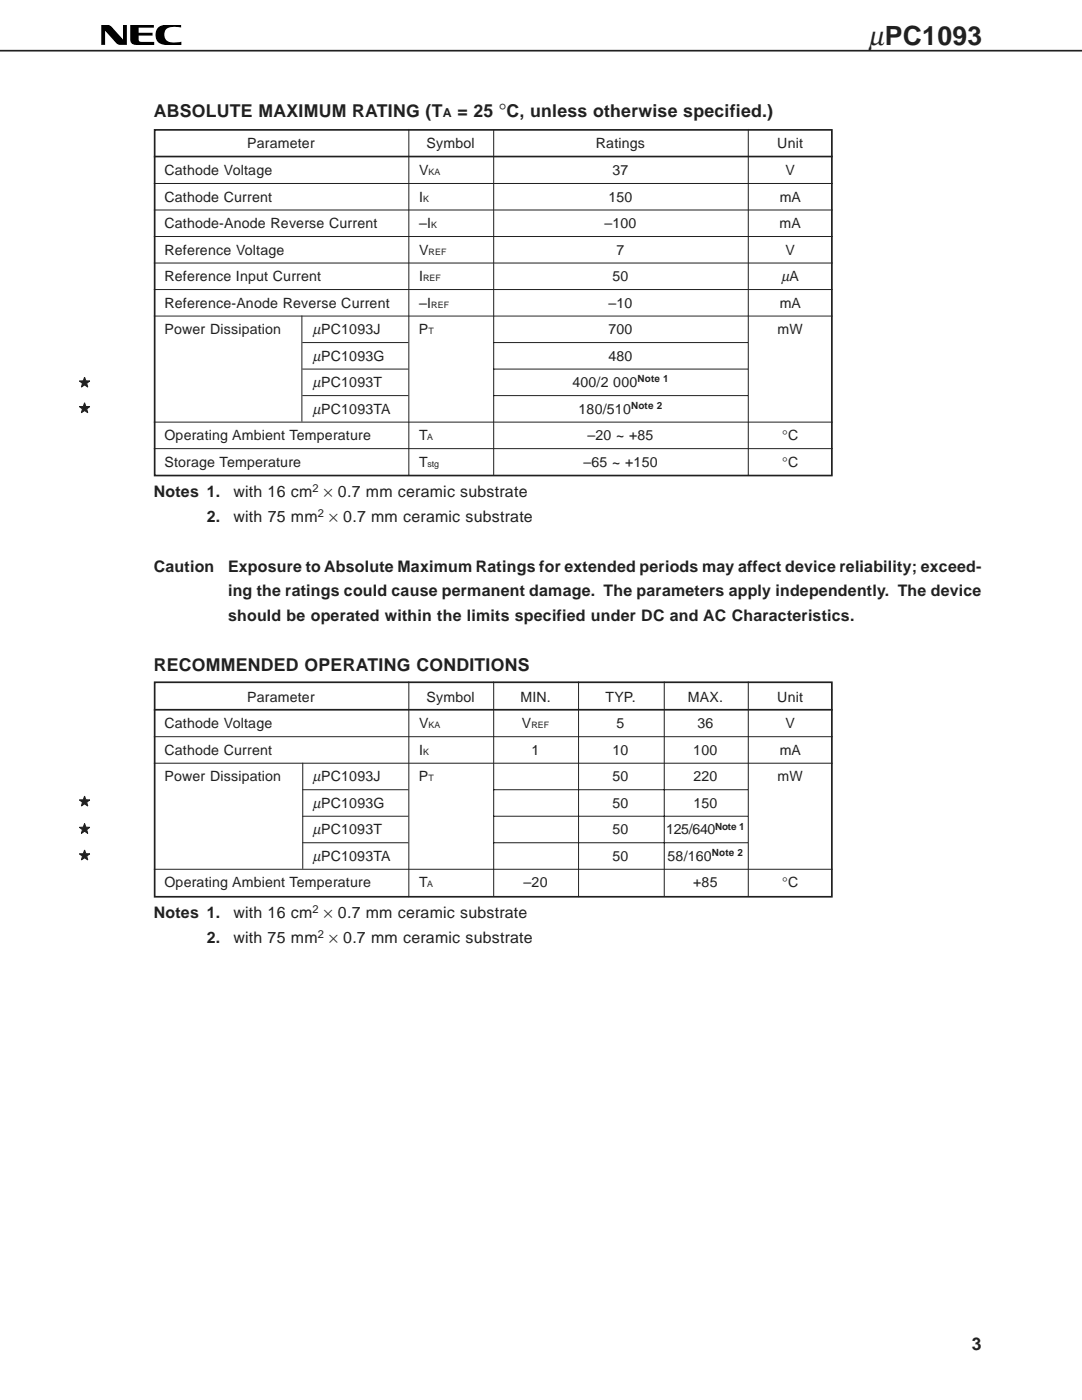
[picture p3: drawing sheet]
<svg xmlns="http://www.w3.org/2000/svg" width="216mm" height="279mm" viewBox="0 0 216 279" stroke-linecap="round" stroke-linejoin="round" font-family="sans-serif">
<defs><g id="words">
<text font-size="5.4" fill="#231f20" x="173.4" y="8.9">µPC1093</text>
<g font-size="3.5" fill="#231f20">
<text x="30.7" y="23.4">ABSOLUTE MAXIMUM RATING (T</text>
<text x="91.3" y="23.4">= 25 °C, unless otherwise specified.)</text>
<text x="30.7" y="133.8">RECOMMENDED OPERATING CONDITIONS</text>
<text x="193.9" y="269.5">3</text>
</g>
<g font-size="3.2" fill="#231f20">
<text x="30.7" y="99.3">Notes 1.</text>
<text x="46.6" y="99.3">with 16 cm</text>
<text x="64.6" y="99.3">× 0.7 mm ceramic substrate</text>
<text x="41.3" y="104.2">2.</text>
<text x="46.6" y="104.2">with 75 mm</text>
<text x="65.7" y="104.2">× 0.7 mm ceramic substrate</text>
<text x="30.7" y="114.1">Caution</text>
<text x="45.5" y="114.1">Exposure to Absolute Maximum Ratings for extended periods may affect device reliability; exceed-</text>
<text x="45.5" y="119">ing the ratings could cause permanent damage. The parameters apply independently. The device</text>
<text x="45.5" y="124">should be operated within the limits specified under DC and AC Characteristics.</text>
<text x="30.7" y="183.2">Notes 1.</text>
<text x="46.6" y="183.2">with 16 cm</text>
<text x="64.6" y="183.2">× 0.7 mm ceramic substrate</text>
<text x="41.3" y="188.2">2.</text>
<text x="46.6" y="188.2">with 75 mm</text>
<text x="65.7" y="188.2">× 0.7 mm ceramic substrate</text>
</g>
<g font-size="2.9" fill="#231f20">
<text x="155.9" y="56.1">µA</text>
<text x="62.4" y="66.7">µPC1093J</text>
<text x="62.4" y="72">µPC1093G</text>
<text x="62.4" y="77.3">µPC1093T</text>
<text x="62.4" y="82.5">µPC1093TA</text>
<text x="62.4" y="155.9">µPC1093J</text>
<text x="62.4" y="161.2">µPC1093G</text>
<text x="62.4" y="166.5">µPC1093T</text>
<text x="62.4" y="171.8">µPC1093TA</text>
</g>
<g font-size="2.8" fill="#231f20">
<text x="49.3" y="29.6">Parameter</text>
<text x="85.1" y="29.6">Symbol</text>
<text x="118.9" y="29.6">Ratings</text>
<text x="155.1" y="29.6">Unit</text>
<text x="32.8" y="34.9">Cathode Voltage</text>
<text x="83.6" y="34.9">V</text>
<text x="122.2" y="34.9">37</text>
<text x="156.7" y="34.9">V</text>
<text x="32.8" y="40.2">Cathode Current</text>
<text x="83.6" y="40.2">I</text>
<text x="121.4" y="40.2">150</text>
<text x="155.6" y="40.2">mA</text>
<text x="32.8" y="45.5">Cathode-Anode Reverse Current</text>
<text x="83.6" y="45.5">–I</text>
<text x="120.6" y="45.5">–100</text>
<text x="155.6" y="45.5">mA</text>
<text x="32.8" y="50.8">Reference Voltage</text>
<text x="83.6" y="50.8">V</text>
<text x="123" y="50.8">7</text>
<text x="156.7" y="50.8">V</text>
<text x="32.8" y="56.1">Reference Input Current</text>
<text x="83.6" y="56.1">I</text>
<text x="122.2" y="56.1">50</text>
<text x="32.8" y="61.4">Reference-Anode Reverse Current</text>
<text x="83.6" y="61.4">–I</text>
<text x="121.4" y="61.4">–10</text>
<text x="155.6" y="61.4">mA</text>
<text x="32.8" y="66.7">Power Dissipation</text>
<text x="83.6" y="66.7">P</text>
<text x="121.4" y="66.7">700</text>
<text x="121.4" y="72">480</text>
<text x="155.2" y="66.7">mW</text>
<text x="114.2" y="77.3">400/2 000</text>
<text x="115.5" y="82.5">180/510</text>
<text x="32.8" y="87.8">Operating Ambient Temperature</text>
<text x="83.6" y="87.8">T</text>
<text x="117.2" y="87.8">–20 ~ +85</text>
<text x="156.1" y="87.8">°C</text>
<text x="32.8" y="93.1">Storage Temperature</text>
<text x="83.6" y="93.1">T</text>
<text x="116.4" y="93.1">–65 ~ +150</text>
<text x="156.1" y="93.1">°C</text>
<text x="49.3" y="140">Parameter</text>
<text x="85.1" y="140">Symbol</text>
<text x="103.8" y="140">MIN.</text>
<text x="120.8" y="140">TYP.</text>
<text x="137.2" y="140">MAX.</text>
<text x="155.1" y="140">Unit</text>
<text x="32.8" y="145.3">Cathode Voltage</text>
<text x="83.6" y="145.3">V</text>
<text x="104.1" y="145.3">V</text>
<text x="123" y="145.3">5</text>
<text x="139.1" y="145.3">36</text>
<text x="156.7" y="145.3">V</text>
<text x="32.8" y="150.6">Cathode Current</text>
<text x="32.8" y="155.9">Power Dissipation</text>
<text x="83.6" y="155.9">P</text>
<text x="83.6" y="150.6">I</text>
<text x="106.1" y="150.6">1</text>
<text x="122.2" y="150.6">10</text>
<text x="122.2" y="155.9">50</text>
<text x="138.3" y="150.6">100</text>
<text x="138.3" y="155.9">220</text>
<text x="155.2" y="155.9">mW</text>
<text x="155.6" y="150.6">mA</text>
<text x="122.2" y="161.2">50</text>
<text x="138.4" y="161.2">150</text>
<text x="122.2" y="166.5">50</text>
<text x="132.9" y="166.5">125/640</text>
<text x="122.2" y="171.8">50</text>
<text x="133.2" y="171.8">58/160</text>
<text x="32.8" y="177.1">Operating Ambient Temperature</text>
<text x="83.6" y="177.1">T</text>
<text x="104.5" y="177.1">–20</text>
<text x="138.3" y="177.1">+85</text>
<text x="156.1" y="177.1">°C</text>
</g>
<text font-size="2.5" fill="#231f20" x="88.3" y="23.4">A</text>
<g font-size="2.2" fill="#231f20">
<text x="62.4" y="98.2">2</text>
<text x="63.4" y="103.1">2</text>
<text x="62.4" y="182.2">2</text>
<text x="63.4" y="187.1">2</text>
</g>
<g font-size="2" fill="#231f20">
<text x="127.2" y="76.3">Note 1</text>
<text x="125.9" y="81.6">Note 2</text>
<text x="142.7" y="165.6">Note 1</text>
<text x="142.1" y="170.9">Note 2</text>
</g>
<g font-size="1.8" fill="#231f20">
<text x="85.5" y="34.9">KA</text>
<text x="84.4" y="40.2">K</text>
<text x="86.1" y="45.5">K</text>
<text x="85.5" y="50.8">REF</text>
<text x="84.4" y="56.1">REF</text>
<text x="86.1" y="61.4">REF</text>
<text x="85.5" y="66.7">T</text>
<text x="85.3" y="87.8">A</text>
<text x="85.3" y="93.1">stg</text>
<text x="85.5" y="145.3">KA</text>
<text x="106" y="145.3">REF</text>
<text x="84.4" y="150.6">K</text>
<text x="85.5" y="155.9">T</text>
<text x="85.3" y="177.1">A</text>
</g>
</g></defs>
<path d="M-.1 10.1h216M30.7 31.2h135.5M30.9 25.9h135.1v69h-135.1zM30.9 136.2h135.1v42.8h-135.1zM30.7 141.6h135.5" fill="none" stroke="#231f20" stroke-width=".34"/>
<path d="M20.2 4.9h1.3l.6 .3 2.4 2.7v-3h.8v4h-1.3l-.6-.1-2.4-2.7v2.8h-.8zM26 4.9h4.7v.6h-3v1h2.7v.6h-2.7v.7l.1 .4 .2 .1 2.8 .1v.5h-3a1.39 1.39 0 0 1-1.8-.7zM31.5 5.6a3.6 3.6 0 0 1 3-.7h1.6v.6l-.6-.1a2.15 2.15 0 0 0-2.7 1 1.64 1.64 0 0 0 .4 1.7 1.64 1.64 0 0 0 1.7 .4l1.3-.2v.6h-.9a9 9 0 0 1-3.5-.3 2.2 2.2 0 0 1-.3-3z" fill="#000"/>
<g fill="none" stroke="#231f20" stroke-width=".2">
<path d="M30.7 36.6h135.5M81.6 25.7v69.2M98.5 26v68.9M149.3 25.7v69.2M30.7 41.9h135.5M30.7 47.2h135.5M30.7 52.5h135.5M30.7 57.8h135.5M30.7 63.1h135.5M60.2 63v21.2M60.3 68.4h21.2M60.3 73.7h21.2"/>
<path d="M60.3 79h21.2M98.4 68.4h50.8M98.4 73.7h50.8M98.4 79h50.8M30.7 84.2h135.5M30.7 89.5h135.5M81.6 136v43M98.5 136v42.9M115.4 136v43M132.5 136v42.9M149.3 136v42.9M30.7 147h135.5"/>
<path d="M30.7 152.3h135.5M60.3 157.6h21.2M60.4 152.2v21.2M98.4 157.6h50.8M30.7 173.5h135.5M60.3 162.9h21.2M60.3 168.2h21.2M98.4 162.9h50.8M98.4 168.2h50.8"/>
</g>
<g fill="#231f20" stroke="#231f20" stroke-width=".2">
<path d="M15.8 76h.8l.3-.7 .2 .7h.8l-.6 .5 .2 .8-.6-.5-.7 .5 .3-.8z" fill-rule="evenodd"/>
<path d="M15.8 81.1h.8l.3-.7 .2 .7h.8l-.6 .5 .2 .8-.6-.5-.7 .5 .3-.8z" fill-rule="evenodd"/>
<path d="M15.8 159.6h.8l.3-.7 .2 .7h.8l-.6 .5 .2 .8-.6-.5-.7 .5 .3-.8z" fill-rule="evenodd"/>
<path d="M15.8 165.1h.8l.3-.8 .2 .8h.8l-.6 .5 .2 .7-.6-.4-.7 .4 .3-.7z" fill-rule="evenodd"/>
<path d="M15.8 170.4h.8l.3-.8 .2 .8h.8l-.6 .5 .2 .7-.6-.4-.7 .4 .3-.7z" fill-rule="evenodd"/>
</g>
<use href="#words"/>
</svg>
